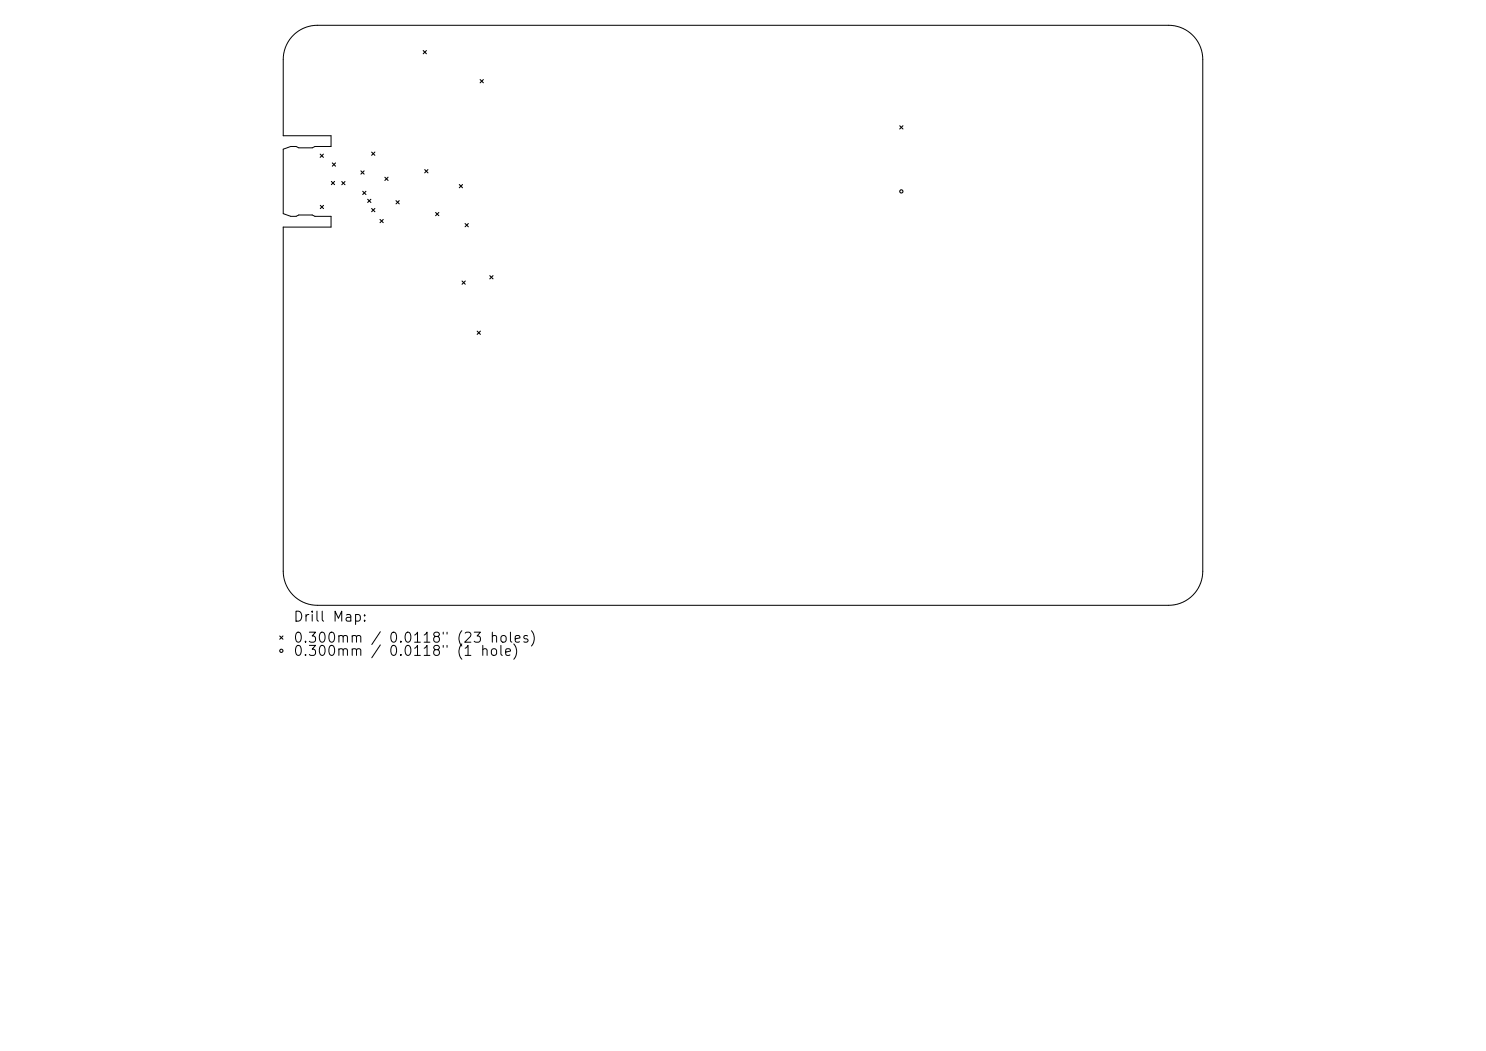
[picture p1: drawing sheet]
<svg xmlns="http://www.w3.org/2000/svg" width="297mm" height="210mm" viewBox="0 0 297 210" stroke-linecap="round" stroke-linejoin="round" font-family="sans-serif">
<defs><g id="words">
<g font-size="2">
<text x="58.5" y="124.7">Drill Map:</text>
<text x="58.5" y="128.9">0.300mm / 0.0118&quot; (23 holes)</text>
<text x="58.5" y="131.6">0.300mm</text>
<text x="77.5" y="131.6">0.0118&quot; (1 hole)</text>
</g>
</g></defs>
<path d="M58.6 7.1a6.8 6.8 0 0 1 4.8-2h170.2a6.8 6.8 0 0 1 6.8 6.8v102.2a6.8 6.8 0 0 1-6.8 6.9h-170.2a6.8 6.8 0 0 1-6.8-6.9v-68.7h9.6v-2.2h-3.3l-.5-.2h-2.7l-.5 .2h-1.1l-1.5-.5v-12.9l1.5-.5h1.1l.5 .2h2.7l.5-.2h3.3v-2.2h-9.6v-15.2a6.8 6.8 0 0 1 2-4.8z" fill="none" stroke="#000" stroke-width=".2"/>
<g fill="none" stroke="#000" stroke-width=".21">
<path d="M84.6 10.1l.6 .6M85.2 10.1l-.6 .6M96 15.9l.6 .6M96.6 15.9l-.6 .6M64 30.8l.6 .6M64.6 30.8l-.6 .6M66.2 36.3l.7 .6M66.4 32.6l.7 .6M66.9 36.3l-.7 .6M67.1 32.6l-.7 .6M68.3 36.3l.7 .6M69 36.3l-.7 .6"/>
<path d="M72.1 34.1l.7 .7M72.5 38.2l.6 .7M72.8 34.1l-.7 .7M73.1 38.2l-.6 .7M73.5 39.8l.6 .7M74.1 39.8l-.6 .7M74.3 30.4l.6 .6M74.9 30.4l-.6 .6M76.9 35.4l.7 .7M77.6 35.4l-.7 .7M84.9 33.9l.6 .6M85.5 33.9l-.6 .6"/>
<path d="M91.8 36.9l.6 .6M92.4 36.9l-.6 .6M179.8 25.1l.7 .7M180.5 25.1l-.7 .7M64 41l.7 .7M64.7 41l-.7 .7M74.3 41.7l.6 .6M74.9 41.7l-.6 .6M76 43.9l.6 .6M76.6 43.9l-.6 .6M79.2 40.1l.6 .6M79.8 40.1l-.6 .6"/>
<path d="M87.1 42.5l.6 .6M87.7 42.5l-.6 .6M92.4 56.2l.6 .6M93 44.7l.6 .6M93 56.2l-.6 .6M93.6 44.7l-.6 .6M97.9 55.1l.6 .6M98.5 55.1l-.6 .6M95.4 66.2l.6 .6M96 66.2l-.6 .6M55.9 127.1l.7 .6M56.6 127.1l-.7 .6"/>
<circle cx="180.1" cy="38.2" r=".32"/>
<circle cx="56.2" cy="130" r=".32"/>
</g>
<use href="#words"/>
</svg>
